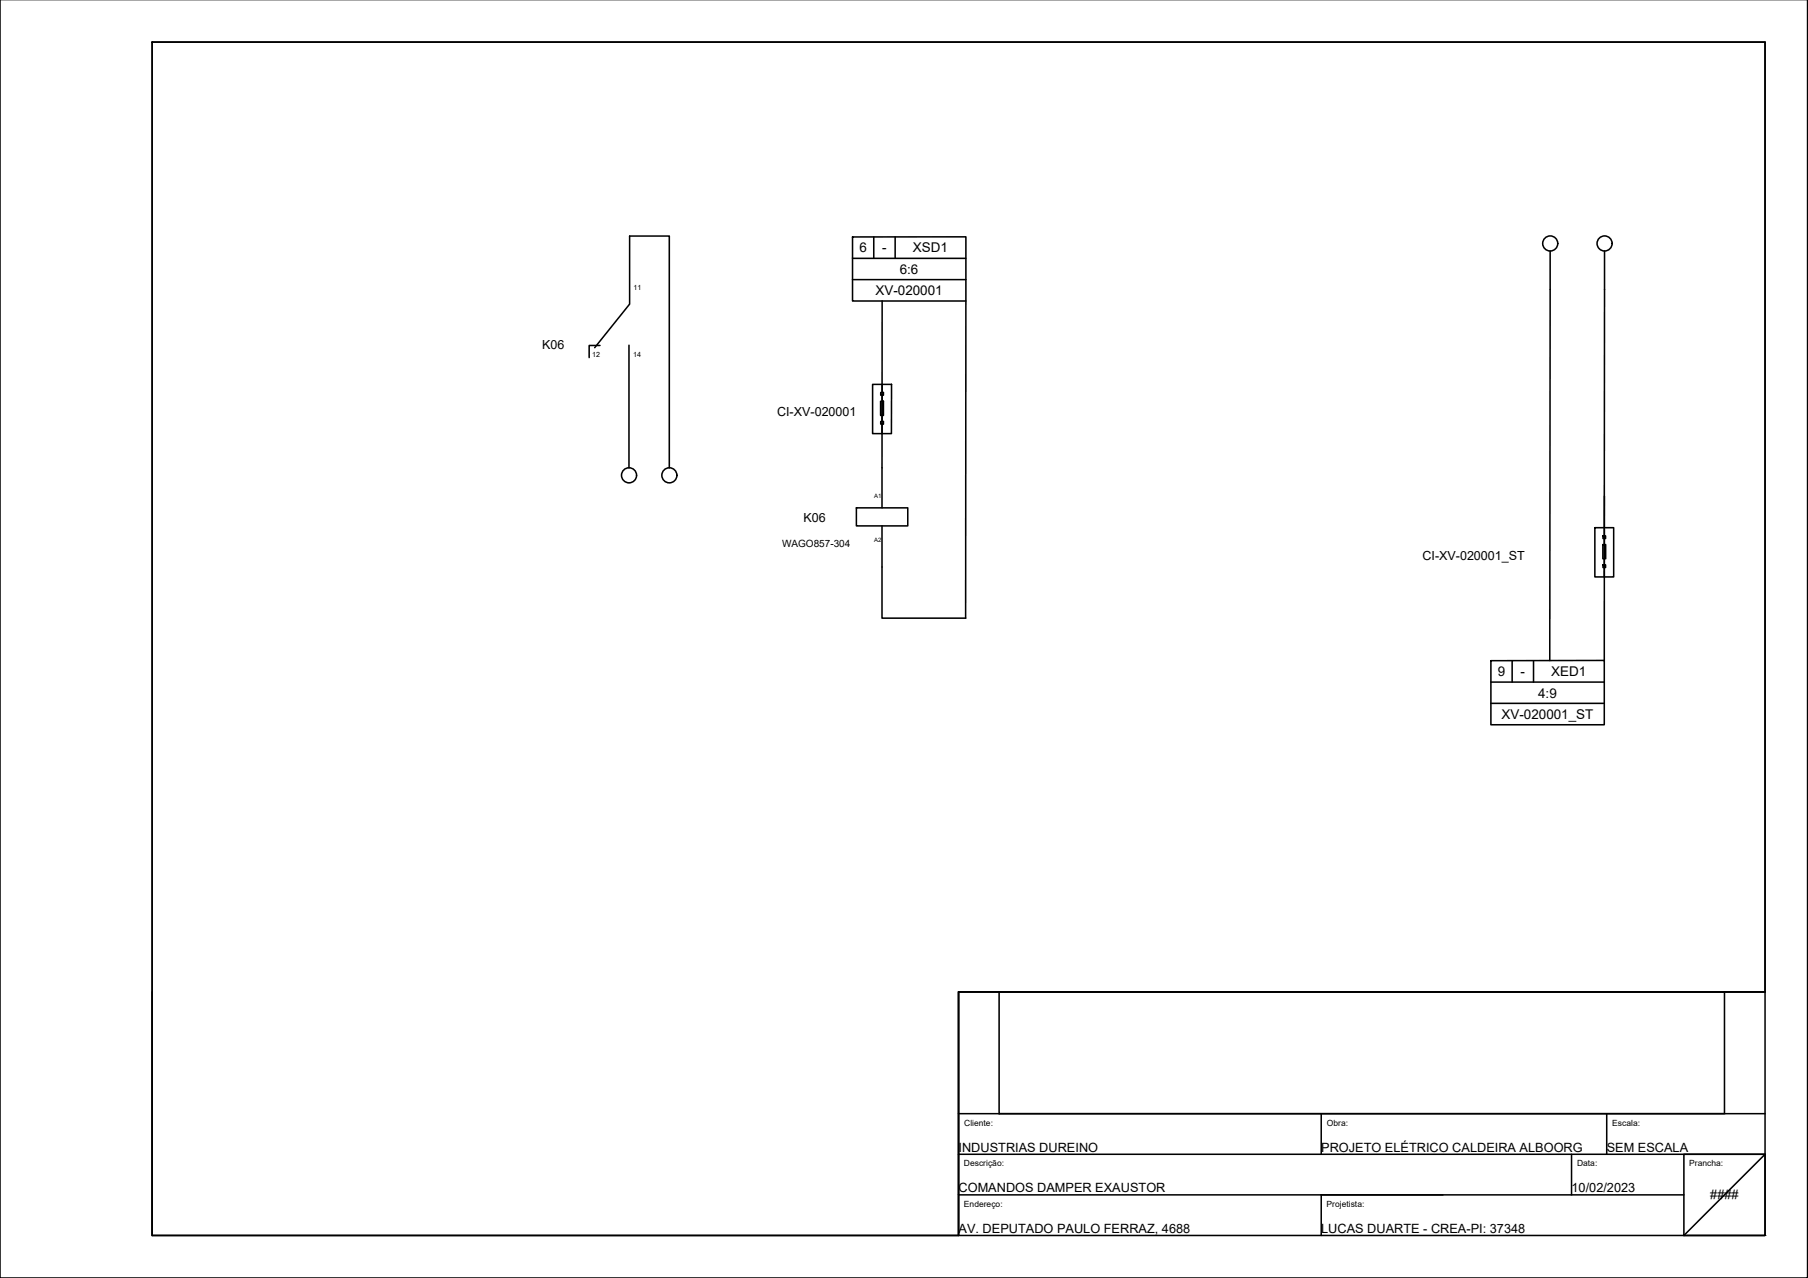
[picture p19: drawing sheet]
<svg xmlns="http://www.w3.org/2000/svg" width="297mm" height="210mm" viewBox="0 0 297 210" stroke-linecap="round" stroke-linejoin="round" font-family="sans-serif">
<defs><g id="words">
<g font-size="2.2">
<text x="141.2" y="41.5">6</text>
<text x="144.9" y="41.5">-</text>
<text x="150" y="41.4">XSD1</text>
<text x="147.8" y="45">6:6</text>
<text x="143.8" y="48.5">XV-020001</text>
<text x="246.1" y="111.1">9</text>
<text x="249.8" y="111.1">-</text>
<text x="254.9" y="111">XED1</text>
<text x="246.7" y="118.1">XV-020001_ST</text>
<text x="252.7" y="114.6">4:9</text>
</g>
<g font-size="2.1">
<text x="89.1" y="57.4">K06</text>
<text x="127.7" y="68.4">CI-XV-020001</text>
<text x="132" y="85.7">K06</text>
<text x="233.7" y="91.9">CI-XV-020001_ST</text>
<text x="157.5" y="189.1">INDUSTRIAS DUREINO</text>
<text x="217.1" y="189.1">PROJETO ELÉTRICO CALDEIRA ALBOORG</text>
<text x="264" y="189.1">SEM ESCALA</text>
<text x="157.5" y="195.8">COMANDOS DAMPER EXAUSTOR</text>
<text x="258.2" y="195.8">10/02/2023</text>
<text x="281" y="197">####</text>
<text x="157.5" y="202.5">AV. DEPUTADO PAULO FERRAZ, 4688</text>
<text x="217.1" y="202.5">LUCAS DUARTE - CREA-PI: 37348</text>
</g>
<text font-size="1.6" x="128.5" y="89.9">WAGO857-304</text>
<g font-size="1.4">
<text x="158.4" y="184.9">Cliente:</text>
<text x="218" y="184.9">Obra:</text>
<text x="264.9" y="184.9">Escala:</text>
<text x="158.4" y="191.6">Descrição:</text>
<text x="259.1" y="191.6">Data:</text>
<text x="277.5" y="191.6">Prancha:</text>
<text x="158.4" y="198.2">Endereço:</text>
<text x="218" y="198.2">Projetista:</text>
</g>
<g font-size="1.2">
<text x="104.1" y="47.6">11</text>
<text x="97.3" y="58.7">12</text>
<text x="104" y="58.6">14</text>
</g>
<g font-size="1">
<text x="143.6" y="81.8">A1</text>
<text x="143.6" y="89">A2</text>
</g>
</g></defs>
<!-- layer: 0 -->
<g fill="none" stroke="#000" stroke-width=".25">
<path d="M0 -.1v210h297v-210M25 6.9h265v196h-265v-40M25 6.9h265v156h-132.5v40h-132.5zM25 6.9v196M140.1 38.9h18.6v10.5h-18.6zM143.6 38.9v3.5M147.1 38.9v3.5M97.7 57.1l5.7-7.2v-11.1h6.6v38M98.6 56.7h-1.8v2M103.3 56.7v20.1M140.1 42.4h18.6M140.1 45.9h18.6"/>
<path d="M144.9 49.4v34M158.7 49.4v52.1h-13.8v-15.1M254.7 41.2l-.1 67.3M263.6 41.2v45.5M143.4 63.1h3.1v8.1h-3.1zM144.7 65.9h.4v2.3h-.4zM144.7 64.5h.4v.4h-.4zM144.7 69.2h.4v.5h-.4zM144.9 63.1v1.4M144.9 64.9v4.3M140.7 83.4h8.4v3h-8.4zM262 86.7h3.1v8.1h-3.1z"/>
<path d="M263.3 89.4h.5v2.4h-.5zM263.4 88h.4v.4h-.4zM263.4 92.8h.4v.4h-.4zM263.6 81.5v27M244.9 108.5h18.7v10.5h-18.7zM244.9 112h18.7M244.9 115.5h18.7M248.4 108.5v3.5M251.9 108.5v3.5M157.5 162.9h132.5h-132.5v40zM164.1 162.9h119.2v20h-119.2zM157.5 182.9h132.5"/>
<path d="M157.5 189.6h132.5l-13.4 13.3M157.5 196.3h119.1M217.1 182.9v6.7M217.1 196.3v6.6M258.2 189.6v6.7M264 182.9v6.7M276.6 189.6h13.4v13.3h-13.4z"/>
<circle cx="254.7" cy="40" r="1.24"/>
<circle cx="263.6" cy="40" r="1.24"/>
<circle cx="103.3" cy="78.1" r="1.24"/>
<circle cx="110" cy="78.1" r="1.24"/>
</g>
<path d="M290 202.9h.1" fill="none" stroke="#000" stroke-width=".16"/>
<use href="#words"/>
</svg>
